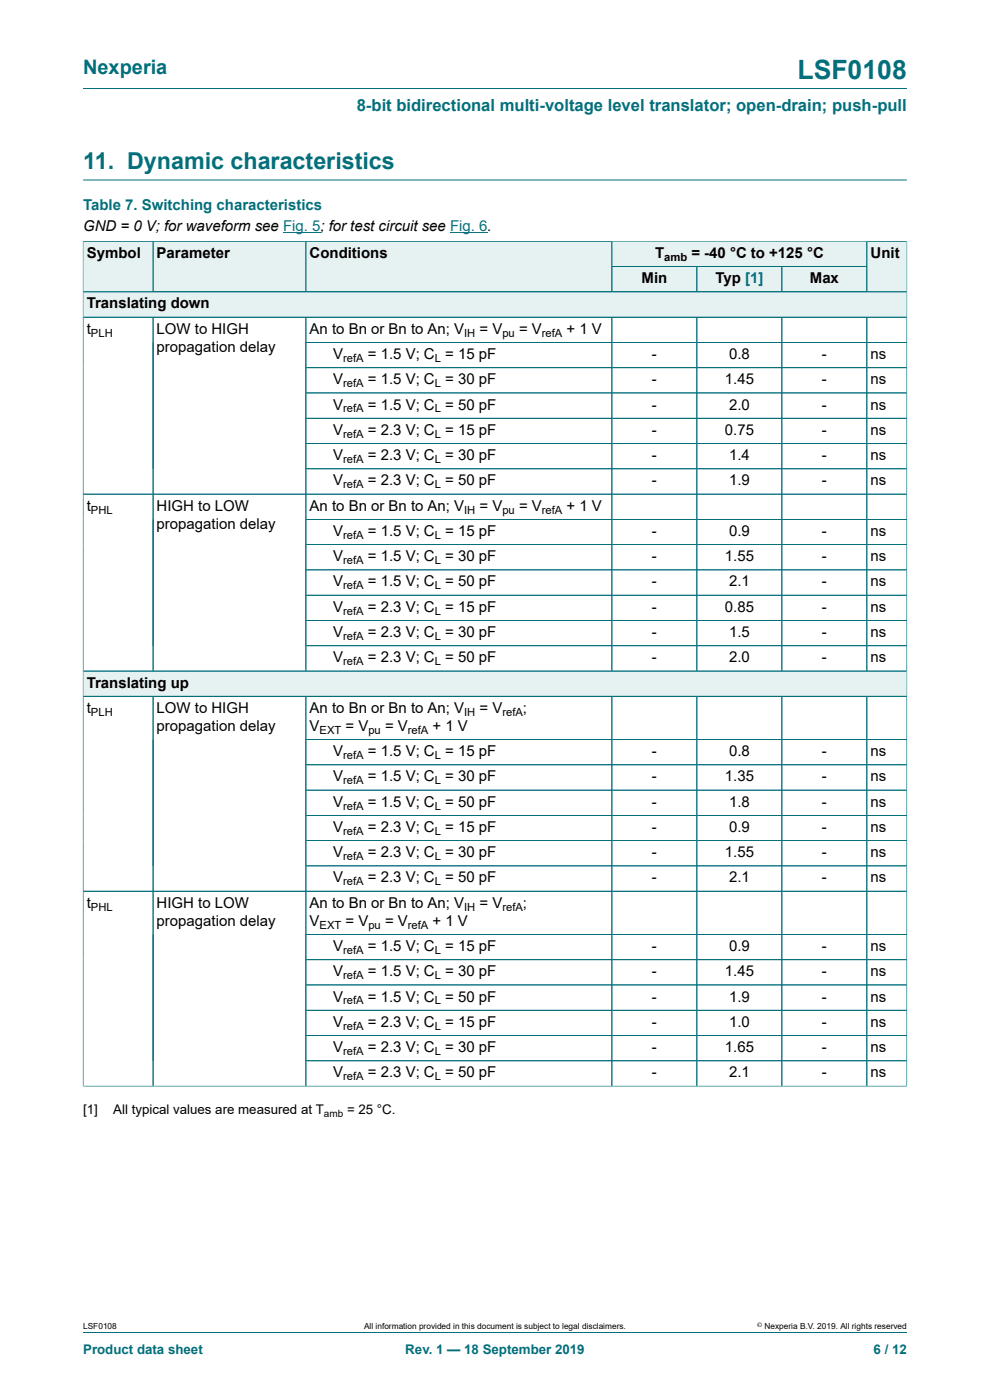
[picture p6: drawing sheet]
<svg xmlns="http://www.w3.org/2000/svg" width="210mm" height="297mm" viewBox="0 0 210 297" stroke-linecap="round" stroke-linejoin="round" font-family="sans-serif">
<defs><g id="words">
<text font-size="5.6" fill="#036f7b" x="169.2" y="16.8">LSF0108</text>
<text font-size="4.9" fill="#036f7b" x="17.6" y="35.9">11. Dynamic characteristics</text>
<text font-size="4.2" fill="#036f7b" x="17.6" y="15.6">Nexperia</text>
<text font-size="3.5" fill="#036f7b" x="75.7" y="23.7">8-bit bidirectional multi-voltage level translator; open-drain; push-pull</text>
<text font-size="3.2" fill="#036f7b" x="17.6" y="44.5">Table 7. Switching characteristics</text>
<g font-size="3.2">
<text x="17.6" y="49.1">GND = 0 V; for waveform see Fig. 5; for test circuit see Fig. 6.</text>
<text x="18.4" y="54.7">Symbol</text>
<text x="33.2" y="54.7">Parameter</text>
<text x="65.7" y="54.7">Conditions</text>
<text x="138.9" y="54.7">T</text>
<text x="146.7" y="54.7">= -40 °C to +125 °C</text>
<text x="184.7" y="54.7">Unit</text>
<text x="18.4" y="65.4">Translating down</text>
<text x="136.1" y="60.1">Min</text>
<text x="151.8" y="60.1">Typ [1]</text>
<text x="171.8" y="60.1">Max</text>
<text x="18.4" y="70.8">t</text>
<text x="33.2" y="70.8">LOW to HIGH</text>
<text x="65.7" y="70.8">An to Bn or Bn to An; V</text>
<text x="101.7" y="70.8">= V</text>
<text x="110.1" y="70.8">= V</text>
<text x="120.2" y="70.8">+ 1 V</text>
<text x="33.2" y="74.6">propagation delay</text>
<text x="70.7" y="76.1">V</text>
<text x="78" y="76.1">= 1.5 V; C = 15 pF</text>
<text x="138.3" y="76.1">-</text>
<text x="154.6" y="76.1">0.8</text>
<text x="174.4" y="76.1">-</text>
<text x="184.7" y="76.1">ns</text>
<text x="70.7" y="81.5">V</text>
<text x="78" y="81.5">= 1.5 V; C = 30 pF</text>
<text x="138.3" y="81.5">-</text>
<text x="153.8" y="81.5">1.45</text>
<text x="174.4" y="81.5">-</text>
<text x="184.7" y="81.5">ns</text>
<text x="70.7" y="86.9">V</text>
<text x="78" y="86.9">= 1.5 V; C = 50 pF</text>
<text x="138.3" y="86.9">-</text>
<text x="154.6" y="86.9">2.0</text>
<text x="174.4" y="86.9">-</text>
<text x="184.7" y="86.9">ns</text>
<text x="70.7" y="92.2">V</text>
<text x="78" y="92.2">= 2.3 V; C = 15 pF</text>
<text x="138.3" y="92.2">-</text>
<text x="153.8" y="92.2">0.75</text>
<text x="174.4" y="92.2">-</text>
<text x="184.7" y="92.2">ns</text>
<text x="70.7" y="97.6">V</text>
<text x="78" y="97.6">= 2.3 V; C = 30 pF</text>
<text x="138.3" y="97.6">-</text>
<text x="154.6" y="97.6">1.4</text>
<text x="174.4" y="97.6">-</text>
<text x="184.7" y="97.6">ns</text>
<text x="70.7" y="103">V</text>
<text x="78" y="103">= 2.3 V; C = 50 pF</text>
<text x="138.3" y="103">-</text>
<text x="154.6" y="103">1.9</text>
<text x="174.4" y="103">-</text>
<text x="184.7" y="103">ns</text>
<text x="18.4" y="108.3">t</text>
<text x="33.2" y="108.3">HIGH to LOW</text>
<text x="33.2" y="112.1">propagation delay</text>
<text x="65.7" y="108.3">An to Bn or Bn to An; V</text>
<text x="70.7" y="113.7">V</text>
<text x="78" y="113.7">= 1.5 V; C = 15 pF</text>
<text x="101.7" y="108.3">= V</text>
<text x="110.1" y="108.3">= V</text>
<text x="120.2" y="108.3">+ 1 V</text>
<text x="138.3" y="113.7">-</text>
<text x="154.6" y="113.7">0.9</text>
<text x="174.4" y="113.7">-</text>
<text x="184.7" y="113.7">ns</text>
<text x="70.7" y="119">V</text>
<text x="78" y="119">= 1.5 V; C = 30 pF</text>
<text x="138.3" y="119">-</text>
<text x="153.8" y="119">1.55</text>
<text x="174.4" y="119">-</text>
<text x="184.7" y="119">ns</text>
<text x="70.7" y="124.4">V</text>
<text x="78" y="124.4">= 1.5 V; C = 50 pF</text>
<text x="138.3" y="124.4">-</text>
<text x="154.6" y="124.4">2.1</text>
<text x="174.4" y="124.4">-</text>
<text x="184.7" y="124.4">ns</text>
<text x="70.7" y="129.8">V</text>
<text x="78" y="129.8">= 2.3 V; C = 15 pF</text>
<text x="138.3" y="129.8">-</text>
<text x="153.8" y="129.8">0.85</text>
<text x="174.4" y="129.8">-</text>
<text x="184.7" y="129.8">ns</text>
<text x="70.7" y="135.1">V</text>
<text x="78" y="135.1">= 2.3 V; C = 30 pF</text>
<text x="138.3" y="135.1">-</text>
<text x="154.6" y="135.1">1.5</text>
<text x="174.4" y="135.1">-</text>
<text x="184.7" y="135.1">ns</text>
<text x="70.7" y="140.5">V</text>
<text x="78" y="140.5">= 2.3 V; C = 50 pF</text>
<text x="138.3" y="140.5">-</text>
<text x="154.6" y="140.5">2.0</text>
<text x="174.4" y="140.5">-</text>
<text x="184.7" y="140.5">ns</text>
<text x="18.4" y="145.9">Translating up</text>
<text x="18.4" y="151.2">t</text>
<text x="33.2" y="151.2">LOW to HIGH</text>
<text x="33.2" y="155">propagation delay</text>
<text x="65.7" y="151.2">An to Bn or Bn to An; V</text>
<text x="65.7" y="155">V</text>
<text x="73.3" y="155">= V</text>
<text x="81.7" y="155">= V</text>
<text x="91.8" y="155">+ 1 V</text>
<text x="101.7" y="151.2">= V</text>
<text x="110.9" y="151.2">;</text>
<text x="70.7" y="160.4">V</text>
<text x="78" y="160.4">= 1.5 V; C = 15 pF</text>
<text x="138.3" y="160.4">-</text>
<text x="154.6" y="160.4">0.8</text>
<text x="174.4" y="160.4">-</text>
<text x="184.7" y="160.4">ns</text>
<text x="70.7" y="165.8">V</text>
<text x="78" y="165.8">= 1.5 V; C = 30 pF</text>
<text x="138.3" y="165.8">-</text>
<text x="153.8" y="165.8">1.35</text>
<text x="174.4" y="165.8">-</text>
<text x="184.7" y="165.8">ns</text>
<text x="70.7" y="171.1">V</text>
<text x="78" y="171.1">= 1.5 V; C = 50 pF</text>
<text x="138.3" y="171.1">-</text>
<text x="154.6" y="171.1">1.8</text>
<text x="174.4" y="171.1">-</text>
<text x="184.7" y="171.1">ns</text>
<text x="70.7" y="176.5">V</text>
<text x="78" y="176.5">= 2.3 V; C = 15 pF</text>
<text x="138.3" y="176.5">-</text>
<text x="154.6" y="176.5">0.9</text>
<text x="174.4" y="176.5">-</text>
<text x="184.7" y="176.5">ns</text>
<text x="70.7" y="181.8">V</text>
<text x="78" y="181.8">= 2.3 V; C = 30 pF</text>
<text x="138.3" y="181.8">-</text>
<text x="153.8" y="181.8">1.55</text>
<text x="174.4" y="181.8">-</text>
<text x="184.7" y="181.8">ns</text>
<text x="70.7" y="187.2">V</text>
<text x="78" y="187.2">= 2.3 V; C = 50 pF</text>
<text x="138.3" y="187.2">-</text>
<text x="154.6" y="187.2">2.1</text>
<text x="174.4" y="187.2">-</text>
<text x="184.7" y="187.2">ns</text>
<text x="18.4" y="192.6">t</text>
<text x="33.2" y="192.6">HIGH to LOW</text>
<text x="33.2" y="196.4">propagation delay</text>
<text x="65.7" y="192.6">An to Bn or Bn to An; V</text>
<text x="65.7" y="196.4">V</text>
<text x="73.3" y="196.4">= V</text>
<text x="81.7" y="196.4">= V</text>
<text x="91.8" y="196.4">+ 1 V</text>
<text x="101.7" y="192.6">= V</text>
<text x="110.9" y="192.6">;</text>
<text x="70.7" y="201.7">V</text>
<text x="78" y="201.7">= 1.5 V; C = 15 pF</text>
<text x="138.3" y="201.7">-</text>
<text x="154.6" y="201.7">0.9</text>
<text x="174.4" y="201.7">-</text>
<text x="184.7" y="201.7">ns</text>
<text x="70.7" y="207.1">V</text>
<text x="78" y="207.1">= 1.5 V; C = 30 pF</text>
<text x="138.3" y="207.1">-</text>
<text x="153.8" y="207.1">1.45</text>
<text x="174.4" y="207.1">-</text>
<text x="184.7" y="207.1">ns</text>
<text x="70.7" y="212.5">V</text>
<text x="78" y="212.5">= 1.5 V; C = 50 pF</text>
<text x="138.3" y="212.5">-</text>
<text x="154.6" y="212.5">1.9</text>
<text x="174.4" y="212.5">-</text>
<text x="184.7" y="212.5">ns</text>
<text x="70.7" y="217.8">V</text>
<text x="78" y="217.8">= 2.3 V; C = 15 pF</text>
<text x="138.3" y="217.8">-</text>
<text x="154.6" y="217.8">1.0</text>
<text x="174.4" y="217.8">-</text>
<text x="184.7" y="217.8">ns</text>
<text x="70.7" y="223.2">V</text>
<text x="78" y="223.2">= 2.3 V; C = 30 pF</text>
<text x="138.3" y="223.2">-</text>
<text x="153.8" y="223.2">1.65</text>
<text x="174.4" y="223.2">-</text>
<text x="184.7" y="223.2">ns</text>
<text x="70.7" y="228.5">V</text>
<text x="78" y="228.5">= 2.3 V; C = 50 pF</text>
<text x="138.3" y="228.5">-</text>
<text x="154.6" y="228.5">2.1</text>
<text x="174.4" y="228.5">-</text>
<text x="184.7" y="228.5">ns</text>
</g>
<g font-size="2.8">
<text x="17.6" y="236.4">[1]</text>
<text x="24" y="236.4">All typical values are measured at T</text>
<text x="73.6" y="236.4">= 25 °C.</text>
</g>
<g font-size="2.8" fill="#036f7b">
<text x="17.6" y="287.2">Product data sheet</text>
<text x="86" y="287.2">Rev. 1 — 18 September 2019</text>
<text x="185.3" y="287.2">6 / 12</text>
</g>
<g font-size="2.4">
<text x="140.9" y="55.3">amb</text>
<text x="19.3" y="71.4">PLH</text>
<text x="98.5" y="71.4">IH</text>
<text x="106.6" y="71.4">pu</text>
<text x="114.9" y="71.4">refA</text>
<text x="72.8" y="76.8">refA</text>
<text x="92.2" y="76.8">L</text>
<text x="72.8" y="82.1">refA</text>
<text x="92.2" y="82.1">L</text>
<text x="72.8" y="87.5">refA</text>
<text x="92.2" y="87.5">L</text>
<text x="72.8" y="92.9">refA</text>
<text x="92.2" y="92.9">L</text>
<text x="72.8" y="98.2">refA</text>
<text x="92.2" y="98.2">L</text>
<text x="72.8" y="103.6">refA</text>
<text x="92.2" y="103.6">L</text>
<text x="19.3" y="108.9">PHL</text>
<text x="98.5" y="108.9">IH</text>
<text x="106.6" y="108.9">pu</text>
<text x="114.9" y="108.9">refA</text>
<text x="72.8" y="114.3">refA</text>
<text x="72.8" y="119.7">refA</text>
<text x="92.2" y="114.3">L</text>
<text x="92.2" y="119.7">L</text>
<text x="72.8" y="125">refA</text>
<text x="92.2" y="125">L</text>
<text x="72.8" y="130.4">refA</text>
<text x="92.2" y="130.4">L</text>
<text x="72.8" y="135.8">refA</text>
<text x="92.2" y="135.8">L</text>
<text x="72.8" y="141.1">refA</text>
<text x="92.2" y="141.1">L</text>
<text x="19.3" y="151.8">PLH</text>
<text x="67.8" y="155.6">EXT</text>
<text x="78.1" y="155.6">pu</text>
<text x="86.5" y="155.6">refA</text>
<text x="98.5" y="151.8">IH</text>
<text x="106.6" y="151.8">refA</text>
<text x="72.8" y="161">refA</text>
<text x="92.2" y="161">L</text>
<text x="72.8" y="166.4">refA</text>
<text x="92.2" y="166.4">L</text>
<text x="72.8" y="171.7">refA</text>
<text x="92.2" y="171.7">L</text>
<text x="72.8" y="177.1">refA</text>
<text x="92.2" y="177.1">L</text>
<text x="72.8" y="182.5">refA</text>
<text x="92.2" y="182.5">L</text>
<text x="72.8" y="187.8">refA</text>
<text x="92.2" y="187.8">L</text>
<text x="19.3" y="193.2">PHL</text>
<text x="67.8" y="197">EXT</text>
<text x="78.1" y="197">pu</text>
<text x="86.5" y="197">refA</text>
<text x="98.5" y="193.2">IH</text>
<text x="106.6" y="193.2">refA</text>
<text x="72.8" y="202.4">refA</text>
<text x="92.2" y="202.4">L</text>
<text x="72.8" y="207.7">refA</text>
<text x="92.2" y="207.7">L</text>
<text x="72.8" y="213.1">refA</text>
<text x="92.2" y="213.1">L</text>
<text x="72.8" y="218.4">refA</text>
<text x="92.2" y="218.4">L</text>
<text x="72.8" y="223.8">refA</text>
<text x="92.2" y="223.8">L</text>
<text x="72.8" y="229.2">refA</text>
<text x="92.2" y="229.2">L</text>
</g>
<text font-size="2.1" x="68.7" y="236.9">amb</text>
<g font-size="1.8">
<text x="17.6" y="282">LSF0108</text>
<text x="77.2" y="282">All information provided in this document is subject to legal disclaimers.</text>
<text x="162.2" y="282">Nexperia B.V. 2019. All rights reserved</text>
</g>
<text font-size="1.4" x="160.6" y="281.6">©</text>
</g></defs>
<path d="M17.6 18.8h174.8M17.6 38.2h174.8M129.8 51.2h54.1v5.4h-54.1z" fill="none" stroke="#036f7b" stroke-width=".21"/>
<path d="M60 49.4h8M95.5 49.4h7.9" fill="none" stroke="#00f" stroke-width=".21"/>
<path d="M129.9 51.3h53.9v5.2h-53.9z" fill="#e6f1f2"/>
<path d="M17.6 51.1v10.8h14.9v-10.7h-14.9" fill="none" stroke="#036f7b" stroke-width=".21"/>
<path d="M17.7 51.3h14.7v10.6h-14.7z" fill="#e6f1f2"/>
<path d="M32.5 51.2h32.4v10.7h-32.4z" fill="none" stroke="#036f7b" stroke-width=".21"/>
<path d="M32.5 51.3h32.3v10.6h-32.3z" fill="#e6f1f2"/>
<path d="M64.9 51.2h64.9v10.7h-64.9z" fill="none" stroke="#036f7b" stroke-width=".21"/>
<g fill="#e6f1f2">
<path d="M65 51.3h64.7v10.6h-64.7z"/>
<path d="M129.9 56.6h17.9v5.3h-17.9z"/>
</g>
<path d="M129.8 56.6h18v5.3h-18z" fill="none" stroke="#036f7b" stroke-width=".21"/>
<path d="M147.9 56.6h17.9v5.3h-17.9z" fill="#e6f1f2"/>
<path d="M147.8 56.6h18.1v5.3h-18.1z" fill="none" stroke="#036f7b" stroke-width=".21"/>
<path d="M165.9 56.6h17.9v5.3h-17.9z" fill="#e6f1f2"/>
<path d="M192.4 51.1v10.8h-26.5v-5.3h18M192.4 51.2h-8.5v10.7" fill="none" stroke="#036f7b" stroke-width=".21"/>
<path d="M184 51.3h8.3v10.6h-8.3z" fill="#e6f1f2"/>
<path d="M17.6 61.9h174.8v5.4h-174.8z" fill="none" stroke="#036f7b" stroke-width=".21"/>
<path d="M17.7 62h174.6v5.2h-174.6z" fill="#e6f1f2"/>
<g fill="none" stroke="#036f7b" stroke-width=".21">
<path d="M17.6 67.3h174.8v80.4h-174.8zM32.5 67.3v75.1M64.9 72.6h127.5M64.9 67.3v75.1M64.9 78h127.5M129.8 67.3v75.1M147.8 67.3v75.1M165.9 67.3v75.1M183.9 67.3v75.1M64.9 83.4h127.5M64.9 88.7h127.5M64.9 94.1h127.5"/>
<path d="M64.9 99.5h127.5M17.6 104.8h174.8M64.9 110.2h127.5M64.9 115.5h127.5M64.9 120.9h127.5M64.9 126.3h127.5M64.9 131.6h127.5M64.9 137h127.5M17.6 142.4h174.8"/>
</g>
<path d="M17.7 142.4h174.6v5.2h-174.6z" fill="#e6f1f2"/>
<g fill="none" stroke="#036f7b" stroke-width=".21">
<path d="M17.6 51.3v179.2M17.7 51.2h174.6M32.5 51.3v10.6M64.9 51.3v10.6M129.8 51.3v10.6M129.9 56.6h53.9M147.8 56.6v5.3M165.9 56.6v5.3M183.9 51.3v10.6M192.4 51.3v179.2M17.7 61.9h174.6M17.7 67.3h174.6"/>
<path d="M32.5 67.4v74.9M64.9 67.4v74.9M65 72.6h127.3M65 78h127.3M129.8 67.4v74.9M147.8 67.4v74.9M165.9 67.4v74.9M183.9 67.4v74.9M65 88.7h127.3M65 94.1h127.3M65 99.5h127.3M192.3 83.4h-127.3"/>
<path d="M17.7 104.8h174.6M65 115.5h127.3M192.3 110.2h-127.3M65 126.3h127.3M65 131.6h127.3M192.3 120.9h-127.3M192.3 137h-127.3M17.6 147.7h174.8M17.7 142.4h174.6M32.5 147.7v82.7M64.9 156.9h127.5M64.9 147.7v82.7"/>
<path d="M129.8 147.7v82.7M147.8 147.7v82.7M165.9 147.7v82.7M183.9 147.7v82.7M64.9 162.3h127.5M64.9 167.6h127.5M64.9 173h127.5M64.9 178.3h127.5M17.6 189.1h174.8M64.9 183.7h127.5M64.9 198.2h127.5M64.9 203.6h127.5"/>
<path d="M64.9 209h127.5M64.9 214.3h127.5M64.9 219.7h127.5M64.9 225h127.5M192.4 230.4h-174.8M17.6 282.6h174.8"/>
</g>
<use href="#words"/>
</svg>
